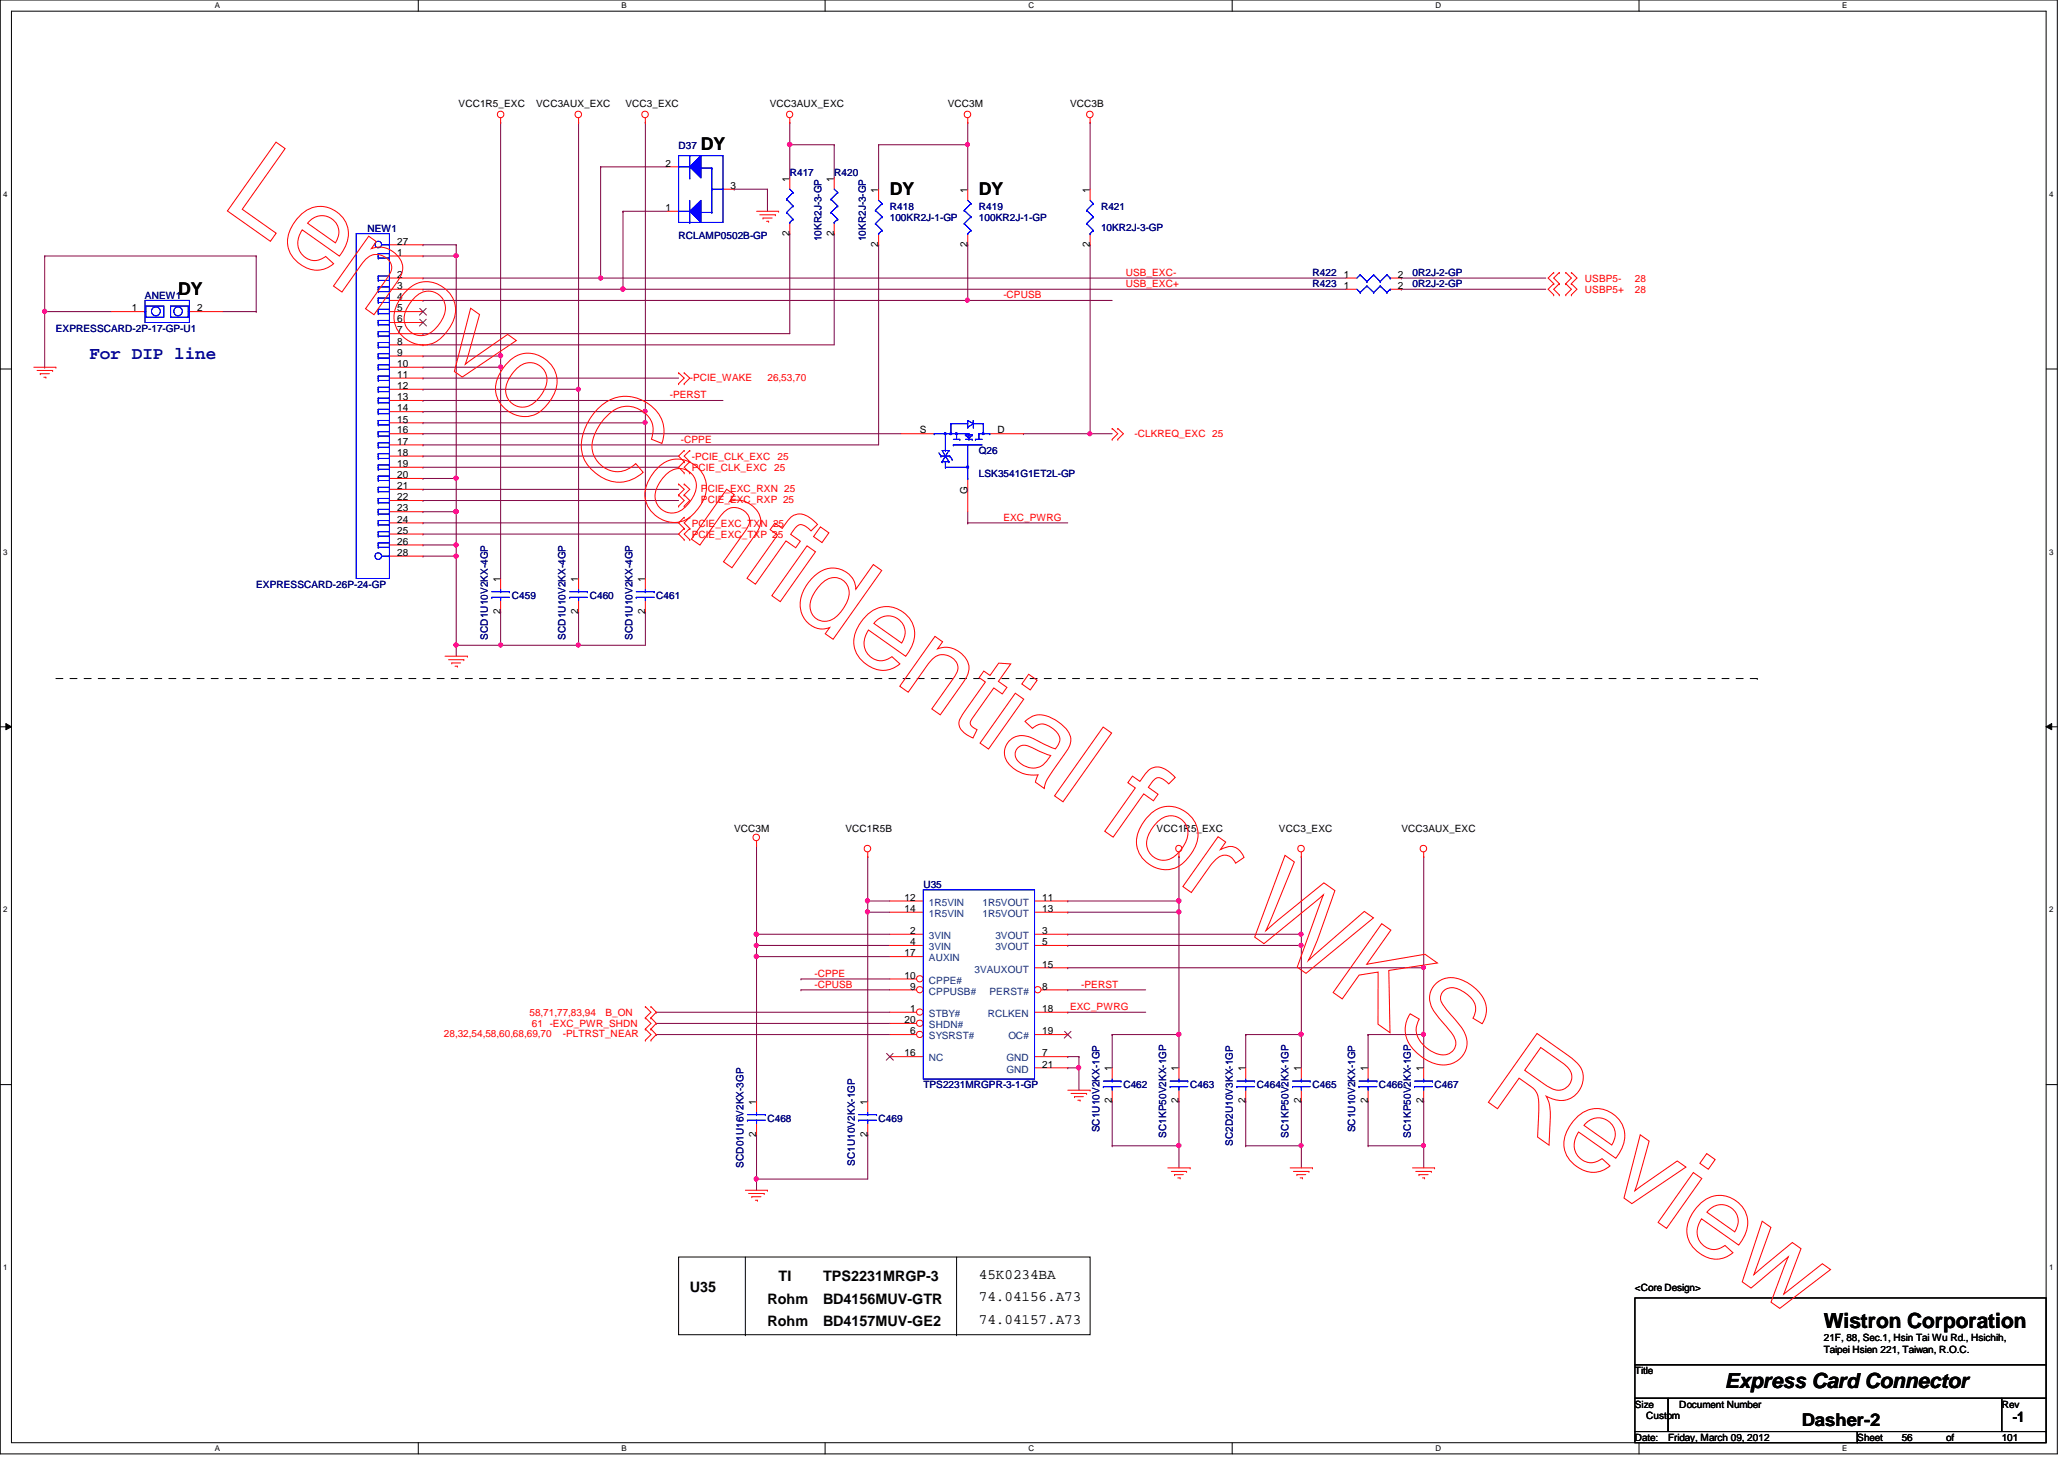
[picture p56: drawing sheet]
<svg xmlns="http://www.w3.org/2000/svg" width="297mm" height="210mm" viewBox="0 0 297 210" stroke-linecap="round" stroke-linejoin="round" font-family="sans-serif">
<defs><g id="words">
<g font-size="3">
<text x="262.5" y="191.1">Wistron Corporation</text>
<text x="248.2" y="199.7">Express Card Connector</text>
</g>
<g font-size="2.5">
<text x="100.9" y="21.6">DY</text>
<text x="128.1" y="28">DY</text>
<text x="140.9" y="28">DY</text>
<text x="25.7" y="42.4">DY</text>
<text x="259.3" y="205.1">Dasher-2</text>
</g>
<text font-size="2.5" fill="#0000a0" x="12.9" y="51.7">For DIP line</text>
<g font-size="2.1">
<text x="99.3" y="185.9">U35</text>
<text x="112.1" y="184.3">TI</text>
<text x="118.4" y="184.3">TPS2231MRGP-3</text>
<text x="140.9" y="184">45K0234BA</text>
<text x="110.4" y="187.5">Rohm</text>
<text x="110.4" y="190.8">Rohm</text>
<text x="118.4" y="187.5">BD4156MUV-GTR</text>
<text x="118.4" y="190.8">BD4157MUV-GE2</text>
<text x="140.9" y="190.5">74.04157.A73</text>
<text x="140.9" y="187.2">74.04156.A73</text>
<text x="289.7" y="204.6">-1</text>
</g>
<g font-size="1.4">
<text x="66" y="15.5">VCC1R5_EXC</text>
<text x="77.2" y="15.5">VCC3AUX_EXC</text>
<text x="90" y="15.5">VCC3_EXC</text>
<text x="110.8" y="15.5">VCC3AUX_EXC</text>
<text x="136.4" y="15.5">VCC3M</text>
<text x="154" y="15.5">VCC3B</text>
<text x="95.8" y="24">2</text>
<text x="105.2" y="27.2">3</text>
<text x="113.6" y="26.1" transform="rotate(-90 113.6 26.1)">1</text>
<text x="120" y="26.1" transform="rotate(-90 120 26.1)">1</text>
<text x="126.4" y="27.7" transform="rotate(-90 126.4 27.7)">1</text>
<text x="139.2" y="27.7" transform="rotate(-90 139.2 27.7)">1</text>
<text x="156.8" y="27.7" transform="rotate(-90 156.8 27.7)">1</text>
<text x="57.1" y="35.2">27</text>
<text x="95.8" y="30.4">1</text>
<text x="113.6" y="33.9" transform="rotate(-90 113.6 33.9)">2</text>
<text x="120" y="33.9" transform="rotate(-90 120 33.9)">2</text>
<text x="126.4" y="35.5" transform="rotate(-90 126.4 35.5)">2</text>
<text x="139.2" y="35.5" transform="rotate(-90 139.2 35.5)">2</text>
<text x="156.8" y="35.5" transform="rotate(-90 156.8 35.5)">2</text>
<text x="57.1" y="36.8">1</text>
<text x="57.1" y="40">2</text>
<text x="57.1" y="41.6">3</text>
<text x="193.4" y="41.6">1</text>
<text x="193.4" y="40">1</text>
<text x="201.2" y="41.6">2</text>
<text x="201.2" y="40">2</text>
<text x="19" y="44.8">1</text>
<text x="28.4" y="44.8">2</text>
<text x="57.1" y="43.2">4</text>
<text x="57.1" y="44.8">5</text>
<text x="57.1" y="46.4">6</text>
<text x="57.1" y="48">7</text>
<text x="57.1" y="49.6">8</text>
<text x="57.1" y="51.2">9</text>
<text x="57.1" y="52.8">10</text>
<text x="57.1" y="54.4">11</text>
<text x="57.1" y="56">12</text>
<text x="57.1" y="57.6">13</text>
<text x="57.1" y="59.2">14</text>
<text x="57.1" y="60.8">15</text>
<text x="57.1" y="62.4">16</text>
<text x="57.1" y="64">17</text>
<text x="57.1" y="65.6">18</text>
<text x="132.4" y="62.4">S</text>
<text x="143.5" y="62.4">D</text>
<text x="57.1" y="67.2">19</text>
<text x="57.1" y="68.8">20</text>
<text x="57.1" y="70.4">21</text>
<text x="57.1" y="72">22</text>
<text x="139.2" y="71" transform="rotate(-90 139.2 71)">G</text>
<text x="57.1" y="73.6">23</text>
<text x="57.1" y="75.2">24</text>
<text x="57.1" y="76.8">25</text>
<text x="57.1" y="78.4">26</text>
<text x="57.1" y="80">28</text>
<text x="72" y="83.7" transform="rotate(-90 72 83.7)">1</text>
<text x="83.2" y="83.7" transform="rotate(-90 83.2 83.7)">1</text>
<text x="92.8" y="83.7" transform="rotate(-90 92.8 83.7)">1</text>
<text x="72" y="88.3" transform="rotate(-90 72 88.3)">2</text>
<text x="83.2" y="88.3" transform="rotate(-90 83.2 88.3)">2</text>
<text x="92.8" y="88.3" transform="rotate(-90 92.8 88.3)">2</text>
<text x="105.7" y="119.8">VCC3M</text>
<text x="121.7" y="119.8">VCC1R5B</text>
<text x="166.5" y="119.8">VCC1R5_EXC</text>
<text x="184.1" y="119.8">VCC3_EXC</text>
<text x="201.7" y="119.8">VCC3AUX_EXC</text>
<text x="130.2" y="129.6">12</text>
<text x="130.2" y="131.2">14</text>
<text x="150" y="129.6">11</text>
<text x="150" y="131.2">13</text>
<text x="130.2" y="137.6">17</text>
<text x="131" y="134.4">2</text>
<text x="131" y="136">4</text>
<text x="150" y="134.4">3</text>
<text x="150" y="136">5</text>
<text x="130.2" y="140.8">10</text>
<text x="131" y="142.4">9</text>
<text x="150" y="139.2">15</text>
<text x="150" y="142.4">8</text>
<text x="130.2" y="147.2">20</text>
<text x="131" y="145.6">1</text>
<text x="131" y="148.8">6</text>
<text x="150" y="145.6">18</text>
<text x="150" y="148.8">19</text>
<text x="130.2" y="152">16</text>
<text x="150" y="152">7</text>
<text x="150" y="153.6">21</text>
<text x="160" y="154.1" transform="rotate(-90 160 154.1)">1</text>
<text x="169.6" y="154.1" transform="rotate(-90 169.6 154.1)">1</text>
<text x="179.2" y="154.1" transform="rotate(-90 179.2 154.1)">1</text>
<text x="187.2" y="154.1" transform="rotate(-90 187.2 154.1)">1</text>
<text x="196.8" y="154.1" transform="rotate(-90 196.8 154.1)">1</text>
<text x="204.8" y="154.1" transform="rotate(-90 204.8 154.1)">1</text>
<text x="108.8" y="158.9" transform="rotate(-90 108.8 158.9)">1</text>
<text x="124.8" y="158.9" transform="rotate(-90 124.8 158.9)">1</text>
<text x="160" y="158.7" transform="rotate(-90 160 158.7)">2</text>
<text x="169.6" y="158.7" transform="rotate(-90 169.6 158.7)">2</text>
<text x="179.2" y="158.7" transform="rotate(-90 179.2 158.7)">2</text>
<text x="187.2" y="158.7" transform="rotate(-90 187.2 158.7)">2</text>
<text x="196.8" y="158.7" transform="rotate(-90 196.8 158.7)">2</text>
<text x="204.8" y="158.7" transform="rotate(-90 204.8 158.7)">2</text>
<text x="108.8" y="163.5" transform="rotate(-90 108.8 163.5)">2</text>
<text x="124.8" y="163.5" transform="rotate(-90 124.8 163.5)">2</text>
<text x="235.3" y="185.7">&lt;Core Design&gt;</text>
<text x="235.3" y="197.7">Title</text>
<text x="262.5" y="192.9">21F, 88, Sec.1, Hsin Tai Wu Rd., Hsichih,</text>
<text x="262.5" y="194.6">Taipei Hsien 221, Taiwan, R.O.C.</text>
<text x="235.3" y="202.5">Size</text>
<text x="241.7" y="202.5">Document Number</text>
<text x="288.1" y="202.5">Rev</text>
<text x="235.3" y="207.3">Date:</text>
<text x="236.9" y="204.1">Custom</text>
<text x="240.1" y="207.3">Friday, March 09, 2012</text>
<text x="267.3" y="207.3">Sheet</text>
<text x="273.7" y="207.3">56</text>
<text x="280.1" y="207.3">of</text>
<text x="288.1" y="207.3">101</text>
</g>
<g font-size="1.4" fill="#000080">
<text x="97.7" y="21.4">D37</text>
<text x="113.7" y="25.4">R417</text>
<text x="120.1" y="25.4">R420</text>
<text x="52.9" y="33.4">NEW1</text>
<text x="97.7" y="34.3">RCLAMP0502B-GP</text>
<text x="118.2" y="34.7" transform="rotate(-90 118.2 34.7)">10KR2J-3-GP</text>
<text x="124.6" y="34.7" transform="rotate(-90 124.6 34.7)">10KR2J-3-GP</text>
<text x="128.1" y="30.2">R418</text>
<text x="128.1" y="31.7">100KR2J-1-GP</text>
<text x="140.9" y="30.2">R419</text>
<text x="140.9" y="31.7">100KR2J-1-GP</text>
<text x="158.5" y="30.2">R421</text>
<text x="158.5" y="33.2">10KR2J-3-GP</text>
<text x="188.9" y="41.4">R423</text>
<text x="188.9" y="39.8">R422</text>
<text x="203.3" y="41.4">0R2J-2-GP</text>
<text x="203.3" y="39.8">0R2J-2-GP</text>
<text x="8" y="47.8">EXPRESSCARD-2P-17-GP-U1</text>
<text x="20.9" y="43">ANEW1</text>
<text x="140.9" y="65.4">Q26</text>
<text x="140.9" y="68.6">LSK3541G1ET2L-GP</text>
<text x="36.9" y="84.6">EXPRESSCARD-26P-24-GP</text>
<text x="73.7" y="86.2">C459</text>
<text x="84.9" y="86.2">C460</text>
<text x="94.4" y="86.2">C461</text>
<text x="70.2" y="92" transform="rotate(-90 70.2 92)">SCD1U10V2KX-4GP</text>
<text x="81.4" y="92" transform="rotate(-90 81.4 92)">SCD1U10V2KX-4GP</text>
<text x="91" y="92" transform="rotate(-90 91 92)">SCD1U10V2KX-4GP</text>
<text x="132.9" y="127.8">U35</text>
<text x="110.4" y="161.4">C468</text>
<text x="126.4" y="161.4">C469</text>
<text x="132.9" y="156.6">TPS2231MRGPR-3-1-GP</text>
<text x="161.7" y="156.6">C462</text>
<text x="171.3" y="156.6">C463</text>
<text x="180.9" y="156.6">C464</text>
<text x="188.9" y="156.6">C465</text>
<text x="198.5" y="156.6">C466</text>
<text x="206.5" y="156.6">C467</text>
<text x="123" y="167.7" transform="rotate(-90 123 167.7)">SC1U10V2KX-1GP</text>
<text x="158.2" y="162.9" transform="rotate(-90 158.2 162.9)">SC1U10V2KX-1GP</text>
<text x="167.8" y="163.7" transform="rotate(-90 167.8 163.7)">SC1KP50V2KX-1GP</text>
<text x="177.4" y="164.8" transform="rotate(-90 177.4 164.8)">SC2D2U10V3KX-1GP</text>
<text x="185.4" y="163.7" transform="rotate(-90 185.4 163.7)">SC1KP50V2KX-1GP</text>
<text x="195" y="162.9" transform="rotate(-90 195 162.9)">SC1U10V2KX-1GP</text>
<text x="203" y="163.7" transform="rotate(-90 203 163.7)">SC1KP50V2KX-1GP</text>
<text x="107" y="168" transform="rotate(-90 107 168)">SCD01U16V2KX-3GP</text>
</g>
<g font-size="1.4" fill="#f00">
<text x="162" y="39.7">USB_EXC-</text>
<text x="162" y="41.3">USB_EXC+</text>
<text x="228.1" y="40.6">USBP5-</text>
<text x="235.3" y="40.6">28</text>
<text x="144.4" y="42.9">-CPUSB</text>
<text x="228.1" y="42.2">USBP5+</text>
<text x="235.3" y="42.2">28</text>
<text x="96.4" y="57.3">-PERST</text>
<text x="99.3" y="54.8">-PCIE_WAKE</text>
<text x="110.4" y="54.8">26,53,70</text>
<text x="98" y="63.7">-CPPE</text>
<text x="163.3" y="62.8">-CLKREQ_EXC 25</text>
<text x="99.6" y="66.2">-PCIE_CLK_EXC</text>
<text x="99.6" y="67.8">PCIE_CLK_EXC</text>
<text x="100.9" y="70.8">PCIE_EXC_RXN 25</text>
<text x="111.4" y="67.8">25</text>
<text x="111.9" y="66.2">25</text>
<text x="99.6" y="75.8">PCIE_EXC_TXN 25</text>
<text x="99.6" y="77.4">PCIE_EXC_TXP 25</text>
<text x="100.9" y="72.4">PCIE_EXC_RXP 25</text>
<text x="144.4" y="74.9">EXC_PWRG</text>
<text x="117.2" y="140.5">-CPPE</text>
<text x="117.2" y="142.1">-CPUSB</text>
<text x="155.6" y="142.1">-PERST</text>
<text x="63.9" y="149.2">28,32,54,58,60,68,69,70</text>
<text x="76.2" y="146.2">58,71,77,83,94</text>
<text x="76.5" y="147.8">61 -EXC_PWR_SHDN</text>
<text x="81" y="149.2">-PLTRST_NEAR</text>
<text x="87.1" y="146.2">B_ON</text>
<text x="154" y="145.3">EXC_PWRG</text>
</g>
<g font-size="1.4" fill="#004080">
<text x="133.7" y="130.3">1R5VIN</text>
<text x="133.7" y="131.9">1R5VIN</text>
<text x="141.4" y="130.3">1R5VOUT</text>
<text x="141.4" y="131.9">1R5VOUT</text>
<text x="133.7" y="135.1">3VIN</text>
<text x="133.7" y="136.7">3VIN</text>
<text x="143.3" y="135.1">3VOUT</text>
<text x="143.3" y="136.7">3VOUT</text>
<text x="133.7" y="138.3">AUXIN</text>
<text x="133.7" y="141.5">CPPE#</text>
<text x="133.7" y="143.1">CPPUSB#</text>
<text x="140.2" y="139.9">3VAUXOUT</text>
<text x="142.4" y="143.1">PERST#</text>
<text x="133.7" y="147.9">SHDN#</text>
<text x="133.7" y="146.3">STBY#</text>
<text x="133.7" y="149.5">SYSRST#</text>
<text x="142.2" y="146.3">RCLKEN</text>
<text x="145.1" y="149.5">OC#</text>
<text x="133.7" y="152.7">NC</text>
<text x="144.9" y="152.7">GND</text>
<text x="144.9" y="154.3">GND</text>
</g>
<g font-size="1.1">
<text x="30.9" y="1.1">A</text>
<text x="89.4" y="1.1">B</text>
<text x="148" y="1.1">C</text>
<text x="206.6" y="1.1">D</text>
<text x="265.1" y="1.1">E</text>
<text x=".5" y="28.3">4</text>
<text x="294.9" y="28.3">4</text>
<text x=".5" y="79.8">3</text>
<text x="294.9" y="79.8">3</text>
<text x=".5" y="131.3">2</text>
<text x="294.9" y="131.3">2</text>
<text x=".5" y="182.8">1</text>
<text x="294.9" y="182.8">1</text>
<text x="30.9" y="208.7">A</text>
<text x="89.4" y="208.7">B</text>
<text x="148" y="208.7">C</text>
<text x="206.6" y="208.7">D</text>
<text x="265.1" y="208.7">E</text>
</g>
</g></defs>
<path d="M0 0h296.1v209.2h-296.1zM1.6 1.6h292.9v206h-292.9z" fill="none" stroke="#000" stroke-width=".14"/>
<g fill="#fff">
<path d="M30.9 .2h.7v1.2h-.7z"/>
<path d="M30.9 207.7h.7v1.2h-.7z"/>
</g>
<path d="M60.2 0v1.6M60.2 207.6v1.6" fill="none" stroke="#000" stroke-width=".14"/>
<g fill="#fff">
<path d="M89.4 .2h.8v1.2h-.8z"/>
<path d="M89.4 207.7h.8v1.2h-.8z"/>
</g>
<path d="M118.7 0v1.6M118.7 207.6v1.6" fill="none" stroke="#000" stroke-width=".14"/>
<g fill="#fff">
<path d="M148 .2h.8v1.2h-.8z"/>
<path d="M148 207.7h.8v1.2h-.8z"/>
</g>
<path d="M177.3 0v1.6M177.3 207.6v1.6" fill="none" stroke="#000" stroke-width=".14"/>
<g fill="#fff">
<path d="M206.6 .2h.7v1.2h-.7z"/>
<path d="M206.6 207.7h.7v1.2h-.7z"/>
</g>
<path d="M235.9 0v1.6M235.9 207.6v1.6" fill="none" stroke="#000" stroke-width=".14"/>
<g fill="#fff">
<path d="M265.1 .2h.7v1.2h-.7z"/>
<path d="M265.1 207.7h.7v1.2h-.7z"/>
<path d="M.5 27.3h.6v1.2h-.6z"/>
<path d="M294.9 27.3h.6v1.2h-.6z"/>
<path d="M.5 78.8h.6v1.2h-.6z"/>
<path d="M294.9 78.8h.6v1.2h-.6z"/>
</g>
<path d="M0 53.1h1.6M294.5 53.1h1.6" fill="none" stroke="#000" stroke-width=".14"/>
<g fill="#fff">
<path d="M.5 130.3h.6v1.2h-.6z"/>
<path d="M294.9 130.3h.6v1.2h-.6z"/>
</g>
<path d="M0 104.6h1.6M.8 104.1l.8 .5-.8 .4zM294.5 104.6l.8-.5v.9zM294.5 104.6h1.6" fill="none" stroke="#000" stroke-width=".14"/>
<path d="M.8 104.1l.8 .5-.8 .4zM294.5 104.6l.8-.5v.9z" fill="#000"/>
<g fill="#fff">
<path d="M.5 181.8h.6v1.2h-.6z"/>
<path d="M294.9 181.8h.6v1.2h-.6z"/>
</g>
<path d="M0 156h1.6M294.5 156h1.6" fill="none" stroke="#000" stroke-width=".14"/>
<path d="M60.9 48h.1M60.9 48h52.8M83.3 56h.1M83.3 56v27.2M179.3 148.8h.1M179.3 148.8h8M187.3 148.8h.1M187.3 148.8v4.8" fill="none" stroke="#800040" stroke-width=".14"/>
<circle cx="187.2" cy="148.8" r=".3" fill="#f0f"/>
<circle cx="187.2" cy="148.8" r=".3" fill="none" stroke="#f0f" stroke-width=".14"/>
<path d="M153.7 129.6h.1M153.7 129.6h16" fill="none" stroke="#800040" stroke-width=".14"/>
<circle cx="169.6" cy="129.6" r=".32" fill="#f0f"/>
<circle cx="169.6" cy="129.6" r=".32" fill="none" stroke="#f0f" stroke-width=".14"/>
<path d="M108.9 169.6h.1M108.9 169.6h16" fill="none" stroke="#800040" stroke-width=".14"/>
<circle cx="108.8" cy="169.6" r=".31" fill="#f0f"/>
<circle cx="108.8" cy="169.6" r=".31" fill="none" stroke="#f0f" stroke-width=".14"/>
<path d="M196.9 148.8h.1M196.9 148.8v4.8M196.9 148.8h8M204.9 148.8h.1M204.9 148.8v4.8M204.9 164.8h.1M204.9 164.8v3.2" fill="none" stroke="#800040" stroke-width=".14"/>
<circle cx="204.8" cy="164.8" r=".3" fill="#f0f"/>
<circle cx="204.8" cy="164.8" r=".3" fill="none" stroke="#f0f" stroke-width=".14"/>
<path d="M124.9 129.6h.1M124.9 129.6h3.2M187.3 136h.1M187.3 136v12.8M196.9 158.4h.1M196.9 158.4v6.4M196.9 164.8h.1M196.9 164.8h8" fill="none" stroke="#800040" stroke-width=".14"/>
<circle cx="187.2" cy="148.8" r=".3" fill="#f0f"/>
<circle cx="187.2" cy="148.8" r=".3" fill="none" stroke="#f0f" stroke-width=".14"/>
<g fill="none" stroke="#800040" stroke-width=".14">
<path d="M108.9 134.4h.1M108.9 134.4h19.2M153.7 131.2h.1M153.7 131.2h16M204.9 123.2h.1M204.9 123.2v16M153.7 152h.1M153.7 152h1.6M155.3 152h.1M155.3 152v1.6M179.3 158.4h.1M179.3 158.4v6.4"/>
<path d="M108.9 169.6h.1M108.9 169.6v1.6M179.3 164.8h.1M179.3 164.8h8"/>
</g>
<circle cx="187.2" cy="164.8" r=".3" fill="#f0f"/>
<circle cx="187.2" cy="164.8" r=".3" fill="none" stroke="#f0f" stroke-width=".14"/>
<path d="M124.9 131.2h.1M124.9 131.2h3.2M169.7 129.6h.1M169.7 129.6v1.6M94.4 148.8h.1M94.4 145.6h.1M94.4 148.8h33.7M94.4 145.6h33.7M160.1 148.8h.1M160.1 148.8v4.8" fill="none" stroke="#800040" stroke-width=".14"/>
<circle cx="124.8" cy="131.2" r=".3" fill="#f0f"/>
<circle cx="124.8" cy="131.2" r=".3" fill="none" stroke="#f0f" stroke-width=".14"/>
<path d="M108.9 136h.1M108.9 136h19.2M153.7 134.4h.1M153.7 134.4h33.6M160.1 148.8h.1M160.1 148.8h9.6M169.7 148.8h.1M169.7 148.8v4.8" fill="none" stroke="#800040" stroke-width=".14"/>
<circle cx="187.2" cy="134.4" r=".3" fill="#f0f"/>
<circle cx="187.2" cy="134.4" r=".3" fill="none" stroke="#f0f" stroke-width=".14"/>
<path d="M124.9 131.2h.1M124.9 123.2h.1M124.9 123.2v6.4M124.9 131.2v27.2M169.7 131.2h.1M169.7 131.2v17.6" fill="none" stroke="#800040" stroke-width=".14"/>
<circle cx="169.7" cy="148.8" r=".31" fill="#f0f"/>
<circle cx="169.7" cy="148.8" r=".31" fill="none" stroke="#f0f" stroke-width=".14"/>
<circle cx="169.7" cy="131.2" r=".31" fill="#f0f"/>
<circle cx="169.7" cy="131.2" r=".31" fill="none" stroke="#f0f" stroke-width=".14"/>
<path d="M108.9 137.6h.1M108.9 137.6h19.2" fill="none" stroke="#800040" stroke-width=".14"/>
<circle cx="108.8" cy="137.6" r=".31" fill="#f0f"/>
<circle cx="108.8" cy="137.6" r=".31" fill="none" stroke="#f0f" stroke-width=".14"/>
<path d="M153.7 136h.1M187.3 134.4h.1M187.3 134.4v1.6h-33.6" fill="none" stroke="#800040" stroke-width=".14"/>
<circle cx="187.2" cy="136" r=".3" fill="#f0f"/>
<circle cx="187.2" cy="136" r=".3" fill="none" stroke="#f0f" stroke-width=".14"/>
<path d="M153.7 145.6h.1M153.7 145.6h11.2M160.1 164.8h.1M160.1 164.8h9.6" fill="none" stroke="#800040" stroke-width=".14"/>
<circle cx="169.7" cy="164.8" r=".31" fill="#f0f"/>
<circle cx="169.7" cy="164.8" r=".31" fill="none" stroke="#f0f" stroke-width=".14"/>
<path d="M108.9 134.4h.1M108.9 134.4v1.6M160.1 158.4h.1M160.1 158.4v6.4" fill="none" stroke="#800040" stroke-width=".14"/>
<circle cx="108.8" cy="134.4" r=".3" fill="#f0f"/>
<circle cx="108.8" cy="134.4" r=".3" fill="none" stroke="#f0f" stroke-width=".14"/>
<path d="M124.9 129.6h.1M124.9 129.6v1.6" fill="none" stroke="#800040" stroke-width=".14"/>
<circle cx="124.8" cy="129.6" r=".31" fill="#f0f"/>
<circle cx="124.8" cy="129.6" r=".31" fill="none" stroke="#f0f" stroke-width=".14"/>
<path d="M153.7 139.2h.1M153.7 139.2h51.2M204.9 139.2h.1M204.9 139.2v9.6M115.3 140.8h.1M115.3 140.8h12.8M179.3 148.8h.1M179.3 148.8v4.8" fill="none" stroke="#800040" stroke-width=".14"/>
<circle cx="204.8" cy="148.8" r=".3" fill="#f0f"/>
<circle cx="204.8" cy="148.8" r=".3" fill="none" stroke="#f0f" stroke-width=".14"/>
<circle cx="204.8" cy="139.2" r=".3" fill="#f0f"/>
<circle cx="204.8" cy="139.2" r=".3" fill="none" stroke="#f0f" stroke-width=".14"/>
<g fill="none" stroke="#800040" stroke-width=".14">
<path d="M83.3 17.6h.1M83.3 17.6v38.4h-22.4M89.7 30.4h.1M89.7 30.4h6.4M89.7 30.4v11.2h-28.8M113.7 33.6h.1M113.7 33.6v14.4M60.9 41.6h.1M60.9 52.8h.1M60.9 57.6h.1M60.9 56h.1M60.9 52.8h11.1"/>
<path d="M60.9 57.6h43.2M60.9 62.4h.1M60.9 72h.1M60.9 62.4h68.8M60.9 72h36.8M92.9 60.8h.1M92.9 60.8v22.4M139.3 75.2h.1M139.3 75.2h14.4M115.3 142.4h.1M115.3 142.4h12.8M153.7 142.4h.1"/>
<path d="M153.7 142.4h11.2M108.9 163.2h.1M108.9 163.2v6.4M124.9 163.2h.1M124.9 163.2v6.4M187.3 164.8h.1M187.3 164.8v3.2"/>
</g>
<circle cx="83.2" cy="56" r=".3" fill="#f0f"/>
<circle cx="83.2" cy="56" r=".3" fill="none" stroke="#f0f" stroke-width=".14"/>
<path d="M60.9 49.6h.1M60.9 49.6h59.2M139.3 43.2h.1M139.3 43.2h20.8M60.9 64h.1M60.9 64h65.5" fill="none" stroke="#800040" stroke-width=".14"/>
<circle cx="139.2" cy="43.2" r=".3" fill="#f0f"/>
<circle cx="139.2" cy="43.2" r=".3" fill="none" stroke="#f0f" stroke-width=".14"/>
<path d="M113.7 20.8h.1M113.7 20.8v4.8M120.1 33.6h.1M120.1 33.6v16M139.3 35.2h.1M139.3 35.2v8M60.9 70.4h.1M60.9 78.4h.1M60.9 70.4h36.8M60.9 78.4h4.8" fill="none" stroke="#800040" stroke-width=".14"/>
<circle cx="113.6" cy="20.8" r=".31" fill="#f0f"/>
<circle cx="113.6" cy="20.8" r=".31" fill="none" stroke="#f0f" stroke-width=".14"/>
<path d="M60.9 73.6h.1M60.9 73.6h4.8M65.7 73.6h.1M65.7 73.6v4.8" fill="none" stroke="#800040" stroke-width=".14"/>
<circle cx="65.6" cy="73.6" r=".32" fill="#f0f"/>
<circle cx="65.6" cy="73.6" r=".32" fill="none" stroke="#f0f" stroke-width=".14"/>
<path d="M113.7 20.8h.1M113.7 20.8h6.4" fill="none" stroke="#800040" stroke-width=".14"/>
<circle cx="113.6" cy="20.8" r=".31" fill="#f0f"/>
<circle cx="113.6" cy="20.8" r=".31" fill="none" stroke="#f0f" stroke-width=".14"/>
<path d="M60.9 59.2h.1M60.9 59.2h32M60.9 67.2h.1M60.9 68.8h.1M60.9 67.2h36.8M60.9 68.8h4.8M65.7 68.8h.1M65.7 68.8v4.8" fill="none" stroke="#800040" stroke-width=".14"/>
<circle cx="65.6" cy="68.8" r=".31" fill="#f0f"/>
<circle cx="65.6" cy="68.8" r=".31" fill="none" stroke="#f0f" stroke-width=".14"/>
<path d="M113.7 17.6h.1M113.7 17.6v3.2M120.1 20.8h.1M120.1 20.8v4.8M60.9 51.2h.1M60.9 51.2h11.1M60.9 75.2h.1M60.9 60.8h.1M60.9 75.2h36.8M60.9 60.8h32" fill="none" stroke="#800040" stroke-width=".14"/>
<circle cx="92.8" cy="60.8" r=".3" fill="#f0f"/>
<circle cx="92.8" cy="60.8" r=".3" fill="none" stroke="#f0f" stroke-width=".14"/>
<path d="M60.9 36.8h.1M60.9 36.8h4.8M65.7 36.8h.1M65.7 36.8v32M60.9 65.6h.1M60.9 65.6h36.8" fill="none" stroke="#800040" stroke-width=".14"/>
<circle cx="65.6" cy="36.8" r=".31" fill="#f0f"/>
<circle cx="65.6" cy="36.8" r=".31" fill="none" stroke="#f0f" stroke-width=".14"/>
<path d="M92.9 17.6h.1M92.9 17.6v41.6M60.9 54.4h.1M60.9 43.2h.1M60.9 54.4h36.8M60.9 43.2h78.4M60.9 76.8h.1M60.9 76.8h36.8M72 92.8h.1M72 92.8h11.3" fill="none" stroke="#800040" stroke-width=".14"/>
<circle cx="72" cy="92.8" r=".3" fill="#f0f"/>
<circle cx="72" cy="92.8" r=".3" fill="none" stroke="#f0f" stroke-width=".14"/>
<path d="M72 51.2h.1M72 51.2v1.6" fill="none" stroke="#800040" stroke-width=".14"/>
<circle cx="72" cy="51.2" r=".3" fill="#f0f"/>
<circle cx="72" cy="51.2" r=".3" fill="none" stroke="#f0f" stroke-width=".14"/>
<path d="M92.9 59.2h.1M92.9 59.2v1.6" fill="none" stroke="#800040" stroke-width=".14"/>
<circle cx="92.8" cy="59.2" r=".3" fill="#f0f"/>
<circle cx="92.8" cy="59.2" r=".3" fill="none" stroke="#f0f" stroke-width=".14"/>
<path d="M72 17.6h.1M72 17.6v33.6M153.7 153.6h.1M153.7 153.6h1.6" fill="none" stroke="#800040" stroke-width=".14"/>
<circle cx="155.2" cy="153.6" r=".31" fill="#f0f"/>
<circle cx="155.2" cy="153.6" r=".31" fill="none" stroke="#f0f" stroke-width=".14"/>
<path d="M65.7 92.8h.1M65.7 92.8h6.3" fill="none" stroke="#800040" stroke-width=".14"/>
<circle cx="65.6" cy="92.8" r=".31" fill="#f0f"/>
<circle cx="65.6" cy="92.8" r=".31" fill="none" stroke="#f0f" stroke-width=".14"/>
<path d="M65.7 92.8h.1M65.7 92.8v1.6M92.9 88h.1M92.9 88v4.8M108.9 136h.1M108.9 136v1.6M169.7 123.2h.1M169.7 123.2v6.4M187.3 123.2h.1M187.3 123.2v11.2" fill="none" stroke="#800040" stroke-width=".14"/>
<circle cx="108.8" cy="136" r=".3" fill="#f0f"/>
<circle cx="108.8" cy="136" r=".3" fill="none" stroke="#f0f" stroke-width=".14"/>
<g fill="none" stroke="#800040" stroke-width=".14">
<path d="M60.9 35.2h.1M60.9 35.2h4.8M65.7 35.2h.1M65.7 35.2v1.6M105.7 27.2h.1M105.7 27.2h4.7M110.4 27.2h.1M110.4 27.2v3.2M83.3 88h.1M83.3 92.8h.1M83.3 88v4.8M83.3 92.8h9.6"/>
<path d="M169.7 158.4h.1M169.7 158.4v6.4"/>
</g>
<circle cx="83.2" cy="92.8" r=".3" fill="#f0f"/>
<circle cx="83.2" cy="92.8" r=".3" fill="none" stroke="#f0f" stroke-width=".14"/>
<path d="M86.4 40h.1M86.4 40h107.3M201.7 40h.1M201.7 40h20.8" fill="none" stroke="#800040" stroke-width=".14"/>
<circle cx="86.4" cy="40" r=".3" fill="#f0f"/>
<circle cx="86.4" cy="40" r=".3" fill="none" stroke="#f0f" stroke-width=".14"/>
<path d="M89.7 41.6h.1M89.7 41.6h104" fill="none" stroke="#800040" stroke-width=".14"/>
<circle cx="89.6" cy="41.6" r=".32" fill="#f0f"/>
<circle cx="89.6" cy="41.6" r=".32" fill="none" stroke="#f0f" stroke-width=".14"/>
<path d="M72 52.8h.1M72 52.8v30.4M169.7 164.8h.1M169.7 164.8v3.2" fill="none" stroke="#800040" stroke-width=".14"/>
<circle cx="72" cy="52.8" r=".3" fill="#f0f"/>
<circle cx="72" cy="52.8" r=".3" fill="none" stroke="#f0f" stroke-width=".14"/>
<g fill="none" stroke="#800040" stroke-width=".14">
<path d="M86.4 24h.1M86.4 24h9.7M86.4 24v16h-25.5M60.9 40h.1M65.7 80h.1M65.7 80v12.8M94.4 147.2h.1M94.4 147.2h33.7M155.3 153.6h.1M155.3 153.6v3.2M187.3 158.4h.1M187.3 158.4v6.4"/>
<path d="M204.9 158.4h.1M204.9 158.4v6.4"/>
</g>
<circle cx="65.6" cy="80" r=".31" fill="#f0f"/>
<circle cx="65.6" cy="80" r=".31" fill="none" stroke="#f0f" stroke-width=".14"/>
<path d="M65.7 78.4h.1M65.7 78.4v1.6h-4.8M60.9 80h.1M72 88h.1M72 88v4.8" fill="none" stroke="#800040" stroke-width=".14"/>
<circle cx="65.6" cy="78.4" r=".31" fill="#f0f"/>
<circle cx="65.6" cy="78.4" r=".31" fill="none" stroke="#f0f" stroke-width=".14"/>
<path d="M126.4 35.2h.1M126.4 20.8h.1M126.4 20.8v6.4M126.4 35.2v28.8M126.4 20.8h12.9M139.3 20.8h.1M139.3 20.8v6.4M156.9 62.4h.1M156.9 62.4h3.2" fill="none" stroke="#800040" stroke-width=".14"/>
<circle cx="139.2" cy="20.8" r=".3" fill="#f0f"/>
<circle cx="139.2" cy="20.8" r=".3" fill="none" stroke="#f0f" stroke-width=".14"/>
<path d="M139.3 17.6h.1M139.3 17.6v3.2M108.9 137.6h.1M108.9 121.6h.1M108.9 121.6v12.8M108.9 137.6v20.8" fill="none" stroke="#800040" stroke-width=".14"/>
<circle cx="108.8" cy="134.4" r=".3" fill="#f0f"/>
<circle cx="108.8" cy="134.4" r=".3" fill="none" stroke="#f0f" stroke-width=".14"/>
<path d="M156.9 35.2h.1M156.9 35.2v27.2" fill="none" stroke="#800040" stroke-width=".14"/>
<circle cx="156.8" cy="62.4" r=".3" fill="#f0f"/>
<circle cx="156.8" cy="62.4" r=".3" fill="none" stroke="#f0f" stroke-width=".14"/>
<g fill="none" stroke="#800040" stroke-width=".14">
<path d="M156.9 17.6h.1M156.9 17.6v9.6M6.4 36.8h.1M6.4 36.8v16M6.4 36.8h30.5M36.9 36.8h.1M36.9 36.8v8M6.4 44.8h.1M6.4 52.8h.1M6.4 44.8h9.6M32 44.8h4.9M36.9 44.8h.1"/>
<path d="M147.3 62.4h.1M147.3 62.4h9.6"/>
</g>
<circle cx="6.4" cy="44.8" r=".3" fill="#f0f"/>
<circle cx="6.4" cy="44.8" r=".3" fill="none" stroke="#f0f" stroke-width=".14"/>
<path d="M201.7 41.6h.1M201.7 41.6h20.8M139.3 75.2h.1M139.3 73.6v1.6" fill="none" stroke="#800040" stroke-width=".14"/>
<g fill="none" stroke="#f00" stroke-width=".14">
<path d="M72 17.6h.1M72 17v.6M83.3 17.6h.1M83.3 17v.6M92.9 17.6h.1M92.9 17v.6M113.7 17.6h.1M113.7 17v.6M139.3 17.6h.1M139.3 17v.6M156.9 17.6h.1M156.9 17v.6"/>
<path d="M108.9 30.4h3.2M109.3 30.9h2.3M109.8 31.4h.1M109.8 31.4h1.3M110.3 31.8h.3M110.6 31.8h.1M111.6 30.9h.1M112.1 30.4h.1M126.4 27.2v1.6M126.4 33.6v1.6M156.9 27.2v1.6M156.9 33.6v1.6"/>
<path d="M223.6 39.2h.1M223.6 39.2l-.8 .8 .8 .8M224.4 39.2h.1M224.4 39.2l-.8 .8 .8 .8M225.3 39.2h.1M225.3 39.2l.8 .8-.8 .8M226.1 39.2h.1M226.1 39.2l.8 .8-.8 .8M4.9 52.8h3.1M5.3 53.3h2.3M5.8 53.8h.1M5.8 53.8h1.3"/>
<path d="M6.3 54.3h.3M6.6 54.3h.1M7.6 53.3h.1M8 52.8h.1M16 44.8h4.9M27.3 44.8h4.7M97.7 55.2h.1M97.7 53.6h.1M97.7 53.6l.8 .8-.8 .8M98.5 55.2h.1M98.5 53.6h.1M98.5 53.6l.8 .8-.8 .8"/>
<path d="M223.6 40.8h.1M223.6 42.4h.1M223.6 40.8l-.8 .8 .8 .8M224.4 40.8h.1M224.4 42.4h.1M224.4 40.8l-.8 .8 .8 .8M225.3 40.8h.1M225.3 42.4h.1M225.3 40.8l.8 .8-.8 .8M226.1 40.8h.1M226.1 42.4h.1M226.1 40.8l.8 .8-.8 .8"/>
<path d="M97.7 71.2h.1M97.7 69.6h.1M97.7 72.8h.1M97.7 69.6l.8 .8-.8 .8M97.7 71.2l.8 .8-.8 .8M98.5 64.8h.1M98.5 66.4h.1M98.5 74.4h.1M98.5 76h.1M98.5 77.6h.1M98.5 68h.1M98.5 71.2h.1"/>
<path d="M98.5 69.6h.1M98.5 72.8h.1M98.5 64.8l-.8 .8 .8 .8M98.5 74.4l-.8 .8 .8 .8M98.5 76l-.8 .8 .8 .8M98.5 66.4l-.8 .8 .8 .8M98.5 69.6l.8 .8-.8 .8M98.5 71.2l.8 .8-.8 .8M99.3 66.4h.1M99.3 64.8h.1M99.3 76h.1M99.3 74.4h.1"/>
<path d="M99.3 77.6h.1M99.3 68h.1M99.3 64.8l-.8 .8 .8 .8M99.3 74.4l-.8 .8 .8 .8M99.3 76l-.8 .8 .8 .8M99.3 66.4l-.8 .8 .8 .8M160.1 63.2h.1M160.1 61.6h.1M160.1 61.6l.8 .8-.8 .8M160.9 63.2h.1M160.9 61.6h.1M160.9 61.6l.8 .8-.8 .8"/>
<path d="M64 94.4h3.3M64.6 94.9h2.2M65 95.4h.1M65 95.4h1.3M65.5 95.8h.3M65.8 95.8h.1M66.8 94.9h.1M67.3 94.4h.1M72 83.2v1.6M72 86.4v1.6M83.3 83.2v1.6M83.3 86.4v1.6"/>
<path d="M92.9 83.2v1.6M92.9 86.4v1.6M108.9 121.6h.1M108.9 121v.6M124.9 123.2h.1M124.9 122.6v.6M128.1 129.6h4.8M128.1 131.2h4.8M169.7 123.2h.1M169.7 122.6v.6M187.3 123.2h.1M187.3 122.6v.6"/>
<path d="M204.9 123.2h.1M204.9 122.6v.6M92.9 148h.1M92.9 149.6h.1M92.9 146.4h.1M92.9 144.8h.1M92.9 148l.8 .8-.8 .8M92.9 146.4l.8 .8-.8 .8M92.9 144.8l.8 .8-.8 .8M93.7 149.6h.1M93.7 148h.1M93.7 146.4h.1"/>
<path d="M93.7 144.8h.1M93.7 148l.7 .8-.7 .8M93.7 146.4l.7 .8-.7 .8M93.7 144.8l.7 .8-.7 .8M108.9 158.4v1.6M153.7 156.8h3.2M154.1 157.3h2.3M154.6 157.8h.1M154.6 157.8h1.3M155.1 158.3h.3M155.4 158.3h.1M156.4 157.3h.1"/>
<path d="M156.9 156.8h.1M107.3 171.2h3.1M107.7 171.7h2.3M108.2 172.2h.1M108.2 172.2h1.3M108.7 172.7h.3M108.9 161.6v1.6M109 172.7h.1M110 171.7h.1M110.4 171.2h.1M168.1 168h3.2M168.6 168.5h2.2"/>
<path d="M169 169h.1M169 169h1.3M169.5 169.5h.3M169.8 169.5h.1M170.8 168.5h.1M171.3 168h.1M185.7 168h3.2M186.1 168.5h2.3M186.6 169h.1M186.6 169h1.3M187.1 169.5h.3M187.4 169.5h.1"/>
<path d="M188.4 168.5h.1M188.9 168h.1M203.3 168h3.2M203.7 168.5h2.3M204.2 169h.1M204.2 169h1.3M204.7 169.5h.3M205 169.5h.1M206 168.5h.1M206.5 168h.1"/>
<circle cx="72" cy="16.5" r=".47"/>
<circle cx="83.2" cy="16.5" r=".47"/>
<circle cx="92.8" cy="16.5" r=".47"/>
<circle cx="113.6" cy="16.5" r=".46"/>
<circle cx="139.2" cy="16.5" r=".47"/>
<circle cx="156.8" cy="16.5" r=".47"/>
<circle cx="108.8" cy="120.5" r=".47"/>
<circle cx="124.8" cy="122.1" r=".47"/>
<circle cx="169.6" cy="122.1" r=".46"/>
<circle cx="187.2" cy="122.1" r=".47"/>
<circle cx="204.8" cy="122.1" r=".47"/>
</g>
<path d="M97.7 180.8h59.2v11.2h-59.2zM107.3 192h.1M107.3 180.8v11.2M137.7 192h.1M137.7 180.8v11.2M235.3 186.7h59.2v9.6h-59.2zM235.3 196.3h59.2v4.9h-59.2zM235.3 201.2h4.8v4.8h-4.8zM235.3 206h32v1.6h-32zM240.1 201.2h48v4.8h-48zM267.3 206h27.2v1.6h-27.2zM288.1 201.2h6.4v4.8h-6.4z" fill="none" stroke="#000" stroke-width=".14"/>
<path d="M8 97.6h244.9M252.9 97.6h.1" fill="none" stroke="#000" stroke-width=".14" stroke-dasharray="1 1 1 1 1 1 1 1"/>
<g fill="none" stroke="#00f" stroke-width=".14">
<path d="M126 30.3h.1M126 32.2h.1M126 30.3l1 .9M126 32.2l1 .9M126.4 33.6h.1M126.4 28.8l.6 .5M127 29.3h.1M127 31.2h.1M127 33.1h.1M127 29.3l-1 1M127 31.2l-1 1M127 33.1l-.6 .5"/>
<path d="M156.4 30.3h.1M156.4 32.2h.1M156.4 30.3l.9 .9M156.4 32.2l.9 .9M156.9 33.6h.1M156.9 28.8l.4 .5M157.3 29.3h.1M157.3 31.2h.1M157.3 33.1h.1M157.3 29.3l-.9 1M157.3 31.2l-.9 1M157.3 33.1l-.4 .5"/>
<path d="M20.9 43.2h6.4v3.2h-6.4zM20.9 44.8h.1M21 44h2.6v1.6h-2.6zM24.6 44h2.5v1.6h-2.5zM27.1 44.8h.2M27.3 44.8h.1M70.8 85.9h.1M70.8 85.1h2.5M70.8 85.9h2.5M72 85.1h.1M72 85.9h.1M72 84.8v.3"/>
<path d="M72 85.9v.5M73.3 85.1h.1M82 85.9h.1M82 85.1h2.5M82 85.9h2.5M83.3 85.1h.1M83.3 85.9h.1M83.3 84.8v.3M83.3 85.9v.5M84.5 85.1h.1M91.6 85.9h.1M91.6 85.1h2.5"/>
<path d="M91.6 85.9h2.5M92.9 85.1h.1M92.9 85.9h.1M92.9 84.8v.3M92.9 85.9v.5M94.1 85.1h.1M107.6 161.2h.1M107.6 160.4h2.5M107.6 161.2h2.5M108.9 160.4h.1M108.9 161.2h.1M108.9 160v.4"/>
<path d="M108.9 161.2v.4M110.1 160.4h.1"/>
<circle cx="22.4" cy="44.8" r=".64"/>
<circle cx="25.6" cy="44.8" r=".63"/>
</g>
<circle cx="132.4" cy="147.2" r=".46" fill="#fff"/>
<g fill="none" stroke="#f00" stroke-width=".14">
<path d="M128.1 134.4h4.8M128.1 136h4.8M128.1 137.6h4.8M128.1 147.2h3.8"/>
<circle cx="132.4" cy="147.2" r=".46"/>
</g>
<circle cx="132.4" cy="145.6" r=".46" fill="#fff"/>
<g fill="none" stroke="#f00" stroke-width=".14">
<path d="M128.1 145.6h3.8"/>
<circle cx="132.4" cy="145.6" r=".46"/>
</g>
<circle cx="132.4" cy="140.8" r=".46" fill="#fff"/>
<g fill="none" stroke="#f00" stroke-width=".14">
<path d="M128.1 140.8h3.8"/>
<circle cx="132.4" cy="140.8" r=".46"/>
</g>
<circle cx="132.4" cy="142.4" r=".46" fill="#fff"/>
<g fill="none" stroke="#f00" stroke-width=".14">
<path d="M148.9 129.6h4.8M148.9 131.2h4.8M148.9 134.4h4.8M148.9 136h4.8M148.9 139.2h4.8M128.1 142.4h3.8M148.9 145.6h4.8M148.9 148.8h4.8M148.9 152h4.8"/>
<circle cx="132.4" cy="142.4" r=".46"/>
</g>
<path d="M153.2 148.4l1 1M154.1 148.4l-.9 1" fill="none" stroke="#804000" stroke-width=".14"/>
<circle cx="149.4" cy="142.4" r=".46" fill="#fff"/>
<g fill="none" stroke="#f00" stroke-width=".14">
<path d="M149.9 142.4h3.8"/>
<circle cx="149.4" cy="142.4" r=".46"/>
</g>
<circle cx="132.4" cy="148.8" r=".46" fill="#fff"/>
<g fill="none" stroke="#f00" stroke-width=".14">
<path d="M56 36.8h4.9M56 35.2h4.9M96.1 30.4h1.6M96.1 24h1.6M104.1 27.2h1.6M113.7 25.6v1.6M113.7 32v1.6M139.3 27.2v1.6M139.3 33.6v1.6M56 41.6h4.9M56 40h4.9M56 43.2h4.9"/>
<path d="M56 44.8h4.9M56 46.4h4.9M56 48h4.9M56 49.6h4.9M56 51.2h4.9M56 52.8h4.9M56 54.4h4.9M56 56h4.9M56 57.6h4.9M56 59.2h4.9M193.7 41.6h1.6M193.7 40h1.6"/>
<path d="M200.1 41.6h1.6M200.1 40h1.6M56 60.8h4.9M56 62.4h4.9M56 64h4.9M56 65.6h4.9M56 67.2h4.9M56 68.8h4.9M56 70.4h4.9M56 72h4.9M56 73.6h4.9M56 75.2h4.9"/>
<path d="M56 76.8h4.9M56 78.4h4.9M56 80h4.9M124.9 158.4v1.6M128.1 148.8h3.8M128.1 152h4.8M148.9 153.6h4.8M179.3 153.6v1.6M179.3 156.8v1.6M196.9 153.6v1.6M196.9 156.8v1.6M204.9 153.6v1.6"/>
<path d="M204.9 156.8v1.6M124.9 161.6v1.6"/>
<circle cx="132.4" cy="148.8" r=".46"/>
</g>
<path d="M60.4 44.4l1 .9M60.4 45.9l1 1M61.3 44.4l-.9 .9M61.3 45.9l-.9 1M127.6 151.6l1 .9M128.5 151.6l-1 .9" fill="none" stroke="#804000" stroke-width=".14"/>
<g fill="none" stroke="#00f" stroke-width=".14">
<path d="M51.3 33.6h4.7v49.6h-4.7zM54.4 36.5h.1M54.4 37.1h.1M54.4 36.8h.1M54.4 39.7h.1M54.4 36.5v.6M54.4 39.7v.6M54.4 36.5h1.6M54.4 37.1h1.6M54.4 39.7h1.6M54.9 35.2h1.1M56 36.5h.1"/>
<path d="M56 37.1h.1M56 39.7h.1M56 35.2h.1M56 36.5v.6M56 39.7v.6M113.2 28.7h.1M113.2 30.6h.1M113.2 28.7l.9 .9M113.2 30.6l.9 .9M113.7 32h.1M113.7 27.2l.4 .5M114.1 27.7h.1"/>
<path d="M114.1 29.6h.1M114.1 31.5h.1M114.1 27.7l-.9 1M114.1 29.6l-.9 1M114.1 31.5l-.4 .5M138.8 30.3h.1M138.8 32.2h.1M138.8 30.3l.9 .9M138.8 32.2l.9 .9M139.3 33.6h.1M139.3 28.8l.4 .5M139.7 29.3h.1"/>
<path d="M139.7 31.2h.1M139.7 33.1h.1M139.7 29.3l-.9 1M139.7 31.2l-.9 1M139.7 33.1l-.4 .5M195.7 39.5h.1M195.7 39.5l-.4 .5M195.7 39.5l1 1M197.7 39.5h.1M197.7 39.5l-1 1M197.7 39.5l.9 1M199.6 39.5h.1"/>
<path d="M199.6 39.5l-1 1M199.6 39.5l.5 .5M54.4 40.3h.1M54.4 40h.1M54.4 41.3h.1M54.4 42h.1M54.4 41.6h.1M54.4 42.9h.1M54.4 43.5h.1M54.4 43.2h.1M54.4 44.5h.1M54.4 45.1h.1"/>
<path d="M54.4 44.8h.1M54.4 46.1h.1M54.4 46.7h.1M54.4 46.4h.1M54.4 47.7h.1M54.4 48.3h.1M54.4 48h.1M54.4 49.3h.1M54.4 50h.1M54.4 49.6h.1M54.4 50.9h.1M54.4 51.5h.1"/>
<path d="M54.4 51.2h.1M54.4 52.5h.1M54.4 53.1h.1M54.4 52.8h.1M54.4 54.1h.1M54.4 54.7h.1M54.4 54.4h.1M54.4 55.7h.1M54.4 56.3h.1M54.4 56h.1M54.4 57.3h.1M54.4 58h.1"/>
<path d="M54.4 57.6h.1M54.4 58.9h.1M54.4 59.5h.1M54.4 59.2h.1M54.4 41.3v.7M54.4 42.9v.6M54.4 44.5v.6M54.4 46.1v.6M54.4 47.7v.6M54.4 49.3v.7M54.4 50.9v.6M54.4 52.5v.6"/>
<path d="M54.4 54.1v.6M54.4 55.7v.6M54.4 57.3v.7M54.4 58.9v.6M54.4 40.3h1.6M54.4 41.3h1.6M54.4 42h1.6M54.4 42.9h1.6M54.4 43.5h1.6M54.4 44.5h1.6M54.4 45.1h1.6M54.4 46.1h1.6"/>
<path d="M54.4 46.7h1.6M54.4 47.7h1.6M54.4 48.3h1.6M54.4 49.3h1.6M54.4 50h1.6M54.4 50.9h1.6M54.4 51.5h1.6M54.4 52.5h1.6M54.4 53.1h1.6M54.4 54.1h1.6M54.4 54.7h1.6M54.4 55.7h1.6"/>
<path d="M54.4 56.3h1.6M54.4 57.3h1.6M54.4 58h1.6M54.4 58.9h1.6M54.4 59.5h1.6M56 40.3h.1M56 41.3h.1M56 42h.1M56 42.9h.1M56 43.5h.1M56 44.5h.1M56 45.1h.1"/>
<path d="M56 46.1h.1M56 46.7h.1M56 47.7h.1M56 48.3h.1M56 49.3h.1M56 50h.1M56 50.9h.1M56 51.5h.1M56 52.5h.1M56 53.1h.1M56 54.1h.1M56 54.7h.1"/>
<path d="M56 55.7h.1M56 56.3h.1M56 57.3h.1M56 58h.1M56 58.9h.1M56 59.5h.1M56 41.3v.7M56 42.9v.6M56 44.5v.6M56 46.1v.6M56 47.7v.6M56 49.3v.7"/>
<path d="M56 50.9v.6M56 52.5v.6M56 54.1v.6M56 55.7v.6M56 57.3v.7M56 58.9v.6M195.3 41.6l.4 .5M195.7 42.1h.1M196.7 41.1h.1M196.7 40.5h.1M196.7 41.1l-1 1M196.7 41.1l1 1"/>
<path d="M197.7 42.1h.1M198.6 41.1h.1M198.6 40.5h.1M198.6 41.1l-.9 1M198.6 41.1l1 1M199.6 42.1h.1M200.1 41.6h.1M200.1 40h.1M200.1 41.6l-.5 .5M54.4 60.5h.1M54.4 61.1h.1M54.4 60.8h.1"/>
<path d="M54.4 62.1h.1M54.4 62.7h.1M54.4 62.4h.1M54.4 63.7h.1M54.4 64.3h.1M54.4 64h.1M54.4 65.3h.1M54.4 66h.1M54.4 65.6h.1M54.4 66.9h.1M54.4 67.5h.1M54.4 67.2h.1"/>
<path d="M54.4 68.5h.1M54.4 69.1h.1M54.4 68.8h.1M54.4 70.1h.1M54.4 70.7h.1M54.4 70.4h.1M54.4 71.7h.1M54.4 72.3h.1M54.4 72h.1M54.4 73.3h.1M54.4 74h.1M54.4 73.6h.1"/>
<path d="M54.4 74.9h.1M54.4 75.5h.1M54.4 75.2h.1M54.4 76.5h.1M54.4 77.1h.1M54.4 76.8h.1M54.4 78.1h.1M54.4 78.7h.1M54.4 78.4h.1M54.4 60.5v.6M54.4 62.1v.6M54.4 63.7v.6"/>
<path d="M54.4 65.3v.7M54.4 66.9v.6M54.4 68.5v.6M54.4 70.1v.6M54.4 71.7v.6M54.4 73.3v.7M54.4 74.9v.6M54.4 76.5v.6M54.4 78.1v.6M54.4 60.5h1.6M54.4 61.1h1.6M54.4 62.1h1.6"/>
<path d="M54.4 62.7h1.6M54.4 63.7h1.6M54.4 64.3h1.6M54.4 65.3h1.6M54.4 66h1.6M54.4 66.9h1.6M54.4 67.5h1.6M54.4 68.5h1.6M54.4 69.1h1.6M54.4 70.1h1.6M54.4 70.7h1.6M54.4 71.7h1.6"/>
<path d="M54.4 72.3h1.6M54.4 73.3h1.6M54.4 74h1.6M54.4 74.9h1.6M54.4 75.5h1.6M54.4 76.5h1.6M54.4 77.1h1.6M54.4 78.1h1.6M54.4 78.7h1.6M56 60.5h.1M56 61.1h.1M56 62.1h.1"/>
<path d="M56 62.7h.1M56 63.7h.1M56 64.3h.1M56 65.3h.1M56 66h.1M56 66.9h.1M56 67.5h.1M56 68.5h.1M56 69.1h.1M56 70.1h.1M56 70.7h.1M56 71.7h.1"/>
<path d="M56 72.3h.1M56 73.3h.1M56 74h.1M56 74.9h.1M56 75.5h.1M56 76.5h.1M56 77.1h.1M56 78.1h.1M56 78.7h.1M56 60.5v.6M56 62.1v.6M56 63.7v.6"/>
<path d="M56 65.3v.7M56 66.9v.6M56 68.5v.6M56 70.1v.6M56 71.7v.6M56 73.3v.7M56 74.9v.6M56 76.5v.6M56 78.1v.6M54.9 80h1.1M56 80h.1M132.9 128h16v27.2h-16z"/>
<path d="M178 156.3h.1M178 155.5h2.5M178 156.3h2.5M179.3 155.5h.1M179.3 156.3h.1M179.3 155.2v.3M179.3 156.3v.5M180.5 155.5h.1M195.6 156.3h.1M195.6 155.5h2.6M195.6 156.3h2.6M196.9 155.5h.1"/>
<path d="M196.9 156.3h.1M196.9 155.2v.3M196.9 156.3v.5M198.2 155.5h.1M203.6 156.3h.1M203.6 155.5h2.6M203.6 156.3h2.6M204.9 155.5h.1M204.9 156.3h.1M204.9 155.2v.3M204.9 156.3v.5M206.2 155.5h.1"/>
<path d="M123.6 161.2h.1M123.6 160.4h2.5M123.6 161.2h2.5M124.9 160.4h.1M124.9 161.2h.1M124.9 160v.4M124.9 161.2v.4M126.1 160.4h.1"/>
<circle cx="54.4" cy="35.2" r=".47"/>
<circle cx="54.4" cy="80" r=".47"/>
</g>
<path d="M99.3 24l1.6-1.6v3.2z" fill="#00f"/>
<g fill="none" stroke="#00f" stroke-width=".14">
<path d="M97.7 30.4h1.6M97.7 24h1.6M99.3 24l1.6-1.6v3.2zM99.3 25.6h.1M99.3 30.4h.1M99.3 24h.1M99.3 22.4v3.2M100.9 30.6h1.5M100.9 24.2h1.5M102.4 30.6h.1M102.4 24.2h.1M102.4 27.2h.1"/>
<path d="M102.4 24.2v6.4M102.4 27.2h1.7"/>
</g>
<path d="M99.3 30.4l1.6-1.6v3.2z" fill="#00f"/>
<path d="M97.7 22.4h6.4v9.6h-6.4zM99.3 30.4l1.6-1.6v3.2zM99.3 32h.1M99.3 28.8v3.2" fill="none" stroke="#00f" stroke-width=".14"/>
<path d="M99.3 24l1.6-1.6v3.2z" fill="#00f"/>
<g fill="none" stroke="#00f" stroke-width=".14">
<path d="M97.7 30.4h1.6M97.7 24h1.6M99.3 24l1.6-1.6v3.2zM99.3 25.6h.1M99.3 30.4h.1M99.3 24h.1M99.3 22.4v3.2M100.9 30.6h1.5M100.9 24.2h1.5M102.4 30.6h.1M102.4 24.2h.1M102.4 27.2h.1"/>
<path d="M102.4 24.2v6.4M102.4 27.2h1.7"/>
</g>
<path d="M99.3 30.4l1.6-1.6v3.2z" fill="#00f"/>
<g fill="none" stroke="#00f" stroke-width=".14">
<path d="M97.7 22.4h6.4v9.6h-6.4zM99.3 30.4l1.6-1.6v3.2zM99.3 32h.1M99.3 28.8v3.2M134.4 62.4h.1M134.4 62.4h5M136.9 61h.1M136.9 62.4h.1M136.9 61h2.4M136.9 61v1.4M137.2 63.2h.9M137.7 62.4h.1"/>
<path d="M137.7 62.4v.8M138.1 63.2h.1M139.3 60.5h.1M139.3 61.5h.1M139.3 68.8h.1M139.3 60.5v1M139.3 64v4.8M139.3 60.5l.8 .5M139.9 62.6h.1M139.9 62.6l-.5 .5M140.1 61h.1M140.1 60.5h.1"/>
<path d="M140.1 61.5h.1M140.1 61h1.4M140.1 60.5v1M140.1 61l-.8 .5M140.4 63.2h.1M140.4 63.2h.9M140.9 62.4h.1M140.9 62.4v.8M140.9 62.4h1.5M141.5 61h.1M141.5 61v1.4M142.4 62.4h.1"/>
</g>
<path d="M129.7 62.4h4.7M139.3 68.8v4.8M142.4 62.4h4.9" fill="none" stroke="#f00" stroke-width=".14"/>
<path d="M137.5 62.3l.3 .1-.2 .1z" fill-rule="evenodd" fill="#00f"/>
<path d="M137.5 62.3l.3 .1-.2 .1z" fill="none" stroke="#00f" stroke-width=".14"/>
<path d="M141.4 62.3l.2 .1-.1 .1z" fill-rule="evenodd" fill="#00f"/>
<path d="M141.4 62.3l.2 .1-.1 .1z" fill="none" stroke="#00f" stroke-width=".14"/>
<path d="M136.7 62.3l.3 .1-.2 .1z" fill-rule="evenodd" fill="#00f"/>
<g fill="none" stroke="#00f" stroke-width=".14">
<path d="M135.1 65.2l.3 .4M135.4 65.6h.1M135.4 65.6h1.3M135.6 66.4h.1M135.6 66.4h1M136.1 65.6h.1M136.1 66.4h.1M136.1 64.8h.1M136.1 62.4v2.4M136.1 66.4v.8M136.1 65.6l-.5 .8M136.1 65.6l.5 .8"/>
<path d="M136.6 64.8h.1M136.6 66.4h.1M136.6 64.8l-.5 .8M136.6 64.8h-1l.5 .8M136.7 65.6h.1M136.7 65.6l.3 .5M136.7 62.3l.3 .1-.2 .1zM137 66.1h.1M137.2 64h.1M137.2 64h4.1M138.9 62.6h.1M138.9 63.2h1"/>
<path d="M138.9 62.6h1M138.9 62.6l.5 .5M139.4 63.1h.1M139.4 63.2h.1M139.4 62.4v.8M139.9 63.2h.1"/>
</g>
<path d="M135.9 62.3l.3 .1-.2 .1z" fill-rule="evenodd" fill="#00f"/>
<path d="M135.9 62.3l.3 .1-.2 .1z" fill="none" stroke="#00f" stroke-width=".14"/>
<path d="M139.1 67.1h.2v.2h-.2z" fill-rule="evenodd" fill="#00f"/>
<g fill="none" stroke="#00f" stroke-width=".14">
<path d="M134.4 62.4h.1M134.4 62.4h5M136.1 67.2h.1M136.1 67.2h3.2M136.9 61h.1M136.9 62.4h.1M136.9 61h2.4M136.9 61v1.4M137.2 63.2h.9M137.7 62.4h.1M137.7 62.4v.8M138.1 63.2h.1"/>
<path d="M139.1 67.1h.2v.2h-.2zM139.3 60.5h.1M139.3 61.5h.1M139.3 68.8h.1M139.3 60.5v1M139.3 64v4.8M139.3 60.5l.8 .5M139.9 62.6h.1M139.9 62.6l-.5 .5M140.1 61h.1M140.1 60.5h.1M140.1 61.5h.1"/>
<path d="M140.1 61h1.4M140.1 60.5v1M140.1 61l-.8 .5M140.4 63.2h.1M140.4 63.2h.9M140.9 62.4h.1M140.9 62.4v.8M140.9 62.4h1.5M141.5 61h.1M141.5 61v1.4M142.4 62.4h.1"/>
</g>
<path d="M137.5 62.3l.3 .1-.2 .1z" fill-rule="evenodd" fill="#00f"/>
<path d="M137.5 62.3l.3 .1-.2 .1z" fill="none" stroke="#00f" stroke-width=".14"/>
<path d="M141.4 62.3l.2 .1-.1 .1z" fill-rule="evenodd" fill="#00f"/>
<path d="M141.4 62.3l.2 .1-.1 .1z" fill="none" stroke="#00f" stroke-width=".14"/>
<path d="M136.7 62.3l.3 .1-.2 .1z" fill-rule="evenodd" fill="#00f"/>
<g fill="none" stroke="#00f" stroke-width=".14">
<path d="M135.1 65.2l.3 .4M135.4 65.6h.1M135.4 65.6h1.3M135.6 66.4h.1M135.6 66.4h1M136.1 65.6h.1M136.1 66.4h.1M136.1 64.8h.1M136.1 62.4v2.4M136.1 66.4v.8M136.1 65.6l-.5 .8M136.1 65.6l.5 .8"/>
<path d="M136.6 64.8h.1M136.6 66.4h.1M136.6 64.8l-.5 .8M136.6 64.8h-1l.5 .8M136.7 65.6h.1M136.7 65.6l.3 .5M136.7 62.3l.3 .1-.2 .1zM137 66.1h.1M137.2 64h.1M137.2 64h4.1M138.9 62.6h.1M138.9 63.2h1"/>
<path d="M138.9 62.6h1M138.9 62.6l.5 .5M139.4 63.1h.1M139.4 63.2h.1M139.4 62.4v.8M139.9 63.2h.1"/>
</g>
<path d="M135.9 62.3l.3 .1-.2 .1z" fill-rule="evenodd" fill="#00f"/>
<path d="M135.9 62.3l.3 .1-.2 .1z" fill="none" stroke="#00f" stroke-width=".14"/>
<path d="M139.1 67.1h.2v.2h-.2z" fill-rule="evenodd" fill="#00f"/>
<g fill="none" stroke="#00f" stroke-width=".14">
<path d="M119.6 28.7h.1M119.6 30.6h.1M119.6 28.7l1 .9M119.6 30.6l1 .9M120.1 32h.1M120.1 27.2l.5 .5M120.6 27.7h.1M120.6 29.6h.1M120.6 31.5h.1M120.6 27.7l-1 1M120.6 29.6l-1 1M120.6 31.5l-.5 .5"/>
<path d="M136.1 67.2h.1M136.1 67.2h3.2M139.1 67.1h.2v.2h-.2zM158.8 156.3h.1M158.8 155.5h2.5M158.8 156.3h2.5M160.1 155.5h.1M160.1 156.3h.1M160.1 155.2v.3M160.1 156.3v.5M161.3 155.5h.1M168.4 156.3h.1"/>
<path d="M168.4 155.5h2.5M168.4 156.3h2.5M169.7 155.5h.1M169.7 156.3h.1M169.7 155.2v.3M169.7 156.3v.5M170.9 155.5h.1M186 156.3h.1M186 155.5h2.5M186 156.3h2.5M187.3 155.5h.1M187.3 156.3h.1"/>
<path d="M187.3 155.2v.3M187.3 156.3v.5M188.5 155.5h.1"/>
</g>
<path d="M120.1 25.6v1.6M120.1 32v1.6M160.1 153.6v1.6M160.1 156.8v1.6M169.7 153.6v1.6M169.7 156.8v1.6M187.3 153.6v1.6M187.3 156.8v1.6" fill="none" stroke="#f00" stroke-width=".14"/>
<circle cx="187.2" cy="148.8" r=".3" fill="#f0f"/>
<circle cx="187.2" cy="148.8" r=".3" fill="none" stroke="#f0f" stroke-width=".14"/>
<circle cx="169.6" cy="129.6" r=".32" fill="#f0f"/>
<circle cx="169.6" cy="129.6" r=".32" fill="none" stroke="#f0f" stroke-width=".14"/>
<circle cx="108.8" cy="169.6" r=".31" fill="#f0f"/>
<circle cx="108.8" cy="169.6" r=".31" fill="none" stroke="#f0f" stroke-width=".14"/>
<circle cx="204.8" cy="164.8" r=".3" fill="#f0f"/>
<circle cx="204.8" cy="164.8" r=".3" fill="none" stroke="#f0f" stroke-width=".14"/>
<circle cx="187.2" cy="148.8" r=".3" fill="#f0f"/>
<circle cx="187.2" cy="148.8" r=".3" fill="none" stroke="#f0f" stroke-width=".14"/>
<circle cx="187.2" cy="164.8" r=".3" fill="#f0f"/>
<circle cx="187.2" cy="164.8" r=".3" fill="none" stroke="#f0f" stroke-width=".14"/>
<circle cx="124.8" cy="131.2" r=".3" fill="#f0f"/>
<circle cx="124.8" cy="131.2" r=".3" fill="none" stroke="#f0f" stroke-width=".14"/>
<circle cx="187.2" cy="134.4" r=".3" fill="#f0f"/>
<circle cx="187.2" cy="134.4" r=".3" fill="none" stroke="#f0f" stroke-width=".14"/>
<circle cx="169.7" cy="148.8" r=".31" fill="#f0f"/>
<circle cx="169.7" cy="148.8" r=".31" fill="none" stroke="#f0f" stroke-width=".14"/>
<circle cx="169.7" cy="131.2" r=".31" fill="#f0f"/>
<circle cx="169.7" cy="131.2" r=".31" fill="none" stroke="#f0f" stroke-width=".14"/>
<circle cx="108.8" cy="137.6" r=".31" fill="#f0f"/>
<circle cx="108.8" cy="137.6" r=".31" fill="none" stroke="#f0f" stroke-width=".14"/>
<circle cx="187.2" cy="136" r=".3" fill="#f0f"/>
<circle cx="187.2" cy="136" r=".3" fill="none" stroke="#f0f" stroke-width=".14"/>
<circle cx="169.7" cy="164.8" r=".31" fill="#f0f"/>
<circle cx="169.7" cy="164.8" r=".31" fill="none" stroke="#f0f" stroke-width=".14"/>
<circle cx="108.8" cy="134.4" r=".3" fill="#f0f"/>
<circle cx="108.8" cy="134.4" r=".3" fill="none" stroke="#f0f" stroke-width=".14"/>
<circle cx="124.8" cy="129.6" r=".31" fill="#f0f"/>
<circle cx="124.8" cy="129.6" r=".31" fill="none" stroke="#f0f" stroke-width=".14"/>
<circle cx="204.8" cy="148.8" r=".3" fill="#f0f"/>
<circle cx="204.8" cy="148.8" r=".3" fill="none" stroke="#f0f" stroke-width=".14"/>
<circle cx="204.8" cy="139.2" r=".3" fill="#f0f"/>
<circle cx="204.8" cy="139.2" r=".3" fill="none" stroke="#f0f" stroke-width=".14"/>
<circle cx="83.2" cy="56" r=".3" fill="#f0f"/>
<circle cx="83.2" cy="56" r=".3" fill="none" stroke="#f0f" stroke-width=".14"/>
<circle cx="139.2" cy="43.2" r=".3" fill="#f0f"/>
<circle cx="139.2" cy="43.2" r=".3" fill="none" stroke="#f0f" stroke-width=".14"/>
<circle cx="113.6" cy="20.8" r=".31" fill="#f0f"/>
<circle cx="113.6" cy="20.8" r=".31" fill="none" stroke="#f0f" stroke-width=".14"/>
<circle cx="65.6" cy="73.6" r=".32" fill="#f0f"/>
<circle cx="65.6" cy="73.6" r=".32" fill="none" stroke="#f0f" stroke-width=".14"/>
<circle cx="113.6" cy="20.8" r=".31" fill="#f0f"/>
<circle cx="113.6" cy="20.8" r=".31" fill="none" stroke="#f0f" stroke-width=".14"/>
<circle cx="65.6" cy="68.8" r=".31" fill="#f0f"/>
<circle cx="65.6" cy="68.8" r=".31" fill="none" stroke="#f0f" stroke-width=".14"/>
<circle cx="92.8" cy="60.8" r=".3" fill="#f0f"/>
<circle cx="92.8" cy="60.8" r=".3" fill="none" stroke="#f0f" stroke-width=".14"/>
<circle cx="65.6" cy="36.8" r=".31" fill="#f0f"/>
<circle cx="65.6" cy="36.8" r=".31" fill="none" stroke="#f0f" stroke-width=".14"/>
<circle cx="72" cy="92.8" r=".3" fill="#f0f"/>
<circle cx="72" cy="92.8" r=".3" fill="none" stroke="#f0f" stroke-width=".14"/>
<circle cx="72" cy="51.2" r=".3" fill="#f0f"/>
<circle cx="72" cy="51.2" r=".3" fill="none" stroke="#f0f" stroke-width=".14"/>
<circle cx="92.8" cy="59.2" r=".3" fill="#f0f"/>
<circle cx="92.8" cy="59.2" r=".3" fill="none" stroke="#f0f" stroke-width=".14"/>
<circle cx="155.2" cy="153.6" r=".31" fill="#f0f"/>
<circle cx="155.2" cy="153.6" r=".31" fill="none" stroke="#f0f" stroke-width=".14"/>
<circle cx="65.6" cy="92.8" r=".31" fill="#f0f"/>
<circle cx="65.6" cy="92.8" r=".31" fill="none" stroke="#f0f" stroke-width=".14"/>
<circle cx="108.8" cy="136" r=".3" fill="#f0f"/>
<circle cx="108.8" cy="136" r=".3" fill="none" stroke="#f0f" stroke-width=".14"/>
<circle cx="83.2" cy="92.8" r=".3" fill="#f0f"/>
<circle cx="83.2" cy="92.8" r=".3" fill="none" stroke="#f0f" stroke-width=".14"/>
<circle cx="86.4" cy="40" r=".3" fill="#f0f"/>
<circle cx="86.4" cy="40" r=".3" fill="none" stroke="#f0f" stroke-width=".14"/>
<circle cx="89.6" cy="41.6" r=".32" fill="#f0f"/>
<circle cx="89.6" cy="41.6" r=".32" fill="none" stroke="#f0f" stroke-width=".14"/>
<circle cx="72" cy="52.8" r=".3" fill="#f0f"/>
<circle cx="72" cy="52.8" r=".3" fill="none" stroke="#f0f" stroke-width=".14"/>
<circle cx="65.6" cy="80" r=".31" fill="#f0f"/>
<circle cx="65.6" cy="80" r=".31" fill="none" stroke="#f0f" stroke-width=".14"/>
<circle cx="65.6" cy="78.4" r=".31" fill="#f0f"/>
<circle cx="65.6" cy="78.4" r=".31" fill="none" stroke="#f0f" stroke-width=".14"/>
<circle cx="139.2" cy="20.8" r=".3" fill="#f0f"/>
<circle cx="139.2" cy="20.8" r=".3" fill="none" stroke="#f0f" stroke-width=".14"/>
<circle cx="108.8" cy="134.4" r=".3" fill="#f0f"/>
<circle cx="108.8" cy="134.4" r=".3" fill="none" stroke="#f0f" stroke-width=".14"/>
<circle cx="156.8" cy="62.4" r=".3" fill="#f0f"/>
<circle cx="156.8" cy="62.4" r=".3" fill="none" stroke="#f0f" stroke-width=".14"/>
<circle cx="6.4" cy="44.8" r=".3" fill="#f0f"/>
<circle cx="6.4" cy="44.8" r=".3" fill="none" stroke="#f0f" stroke-width=".14"/>
<g fill="none" stroke="#f00" stroke-width=".14">
<path d="M39.7 20.5l1.3 .9-6.1 8.7 4.8 3.5-.8 1.1-6.2-4.3zM43.3 30.9a4 4 0 0 1 5.4-.2 4 4 0 0 1 .7 5.3l-.6 .8-5.3-3.7a2.7 2.7 0 0 0 1.4 4.4h.4a2.85 2.85 0 0 0 1.6-.6l1.1 1a3.8 3.8 0 0 1-5.3-.3 4 4 0 0 1-.3-5.7zM44.6 31.8a2.44 2.44 0 0 1 3.3-.2 2.44 2.44 0 0 1 .4 3.3l-4-2.8zM53.1 34l1.1 .8-.8 1a3.4 3.4 0 0 1 4.6 2.7 3.9 3.9 0 0 1-1.1 2.4l-3.1 4.4-1.2-.9 3.1-4.3a2.03 2.03 0 0 0 .5-2.2 2.25 2.25 0 0 0-3.8-.3l-3.2 4.4-1.2-.8zM58.6 41.7a4.1 4.1 0 0 1 4.4-.8 4.1 4.1 0 0 1 2.6 3.7 6.1 6.1 0 0 1-3.4 4.8 4.2 4.2 0 0 1-4.8-1.6 4.2 4.2 0 0 1 .4-5.1zM59.8 42.7a2.5 2.5 0 0 1 3.3-.3 2.5 2.5 0 0 1 .7 3.2 4 4 0 0 1-3 2.7 2.49 2.49 0 0 1-2.3-3.8l.5-.9zM67.7 44.3l1.3 1-2 7.1 6.1-4.3 1.2 .9-7.8 5.2-1.1-.8zM73.2 52a4.1 4.1 0 0 1 4.4-.8 4.1 4.1 0 0 1 2.6 3.7 6.1 6.1 0 0 1-3.4 4.8 4.2 4.2 0 0 1-4.8-1.6 4.2 4.2 0 0 1 .4-5.1zM74.4 53a2.5 2.5 0 0 1 3.3-.3 2.5 2.5 0 0 1 .7 3.2 4.4 4.4 0 0 1-2.8 2.6 2.48 2.48 0 0 1-2.4-1 2.48 2.48 0 0 1-.1-2.7l.5-.9zM85.9 58.9a5.5 5.5 0 0 1 5.7-1.6 5.5 5.5 0 0 1 4 4.4l-.1 1-.2 1.1-1.6-.6a3.3 3.3 0 0 0-2-4.5 3.7 3.7 0 0 0-4.3 1.1 6.3 6.3 0 0 0-2.1 5.1 3.7 3.7 0 0 0 6.2 1.8l1.1 1.3a5.1 5.1 0 0 1-7.4-.4 5.2 5.2 0 0 1-.9-6.2l.8-1.5zM94.7 67.2a4.1 4.1 0 0 1 4.4-.8 4.1 4.1 0 0 1 2.6 3.7 6.1 6.1 0 0 1-3.4 4.8 4.2 4.2 0 0 1-4.8-1.6 4.2 4.2 0 0 1 .4-5.1zM95.9 68.2a2.5 2.5 0 0 1 3.3-.3 2.5 2.5 0 0 1 .7 3.2 4.4 4.4 0 0 1-2.8 2.7 2.48 2.48 0 0 1-2.4-1.1 2.48 2.48 0 0 1-.1-2.6l.5-1z"/>
<path d="M104.6 70.4l1.1 .8-.7 1a3.4 3.4 0 0 1 4.5 2.7 3.9 3.9 0 0 1-1 2.4l-3.2 4.4-1.2-.9 3.1-4.3a2.02 2.02 0 0 0 .6-2.2 2.25 2.25 0 0 0-3.9-.3l-3.2 4.4-1.2-.8zM111.5 75.3l1.1 .7 .5-.7a2.24 2.24 0 0 1 3.8-.6l.8 .7-1 1a1.79 1.79 0 0 0-1.8-.8l-.4 .3-.7 1 1.4 1-.7 .9-1.4-1-4.4 6.2-1.2-.8 4.4-6.2-1.1-.8zM116.1 78.5l1.3 .9-5.1 7.2-1.2-.9zM118.1 75.8l1.2 .9-1 1.4-1.2-.9zM116.8 83.2a3.6 3.6 0 0 1 5.7-.3l.5 .9 .2 1 2.5-3.6 1.2 .9-7 9.9-1.1-.8 .6-.9a3.3 3.3 0 0 1-4.2-3.6 5.7 5.7 0 0 1 1.6-3.5zM118.3 83.9a2.23 2.23 0 0 1 2.9-.5 2.23 2.23 0 0 1 .9 2.8 5 5 0 0 1-2.8 3.1 2.19 2.19 0 0 1-2.3-.7 2.19 2.19 0 0 1-.3-2.3l.8-1.4zM124.8 88.5a4 4 0 0 1 5.4-.3 4 4 0 0 1 .7 5.4l-.6 .8-5.3-3.8a2.7 2.7 0 0 0 1.4 4.4l.4 .1a2.85 2.85 0 0 0 1.6-.6l1.1 1a3.8 3.8 0 0 1-5.3-.3 4 4 0 0 1-.3-5.7zM126.1 89.4a2.44 2.44 0 0 1 3.3-.2 2.44 2.44 0 0 1 .4 3.3l-4-2.8zM134.6 91.6l1 .7-.7 1a3.4 3.4 0 0 1 4.6 2.8 3.9 3.9 0 0 1-1.1 2.3l-3.1 4.4-1.2-.8 3.1-4.4a2.03 2.03 0 0 0 .5-2.1 2.25 2.25 0 0 0-3.8-.3l-3.2 4.4-1.2-.9zM141.6 96.5l.9 .7 1.2-1.8 1.8 .1-1.8 2.5 1.2 .9-.7 .9-1.2-.8-3.2 4.5a.77 .77 0 0 0 .4 1.2l.4 .3-.6 1.2a2.87 2.87 0 0 1-2-2.1l.1-.5 .5-.9 3.2-4.6-.9-.6zM146.1 99.7l1.2 .9-5 7.2-1.3-.9zM148 97l1.3 .9-1 1.4-1.2-.9z"/>
<path d="M146.5 107.6a1.6 1.6 0 0 1 2 0l1.5 .7 1.2 .4a3 3 0 0 1-2.2 1.8 2.77 2.77 0 0 1-2.9-1.8l.1-.7zM147.5 103.8a3.1 3.1 0 0 1 4.1-.4 4.2 4.2 0 0 1 2.5 2.9 3.4 3.4 0 0 1-.9 2.2l-1.2 1.7a7.6 7.6 0 0 0-1.7 2.9v.3l-1.3-.9 .4-1a4.6 4.6 0 0 1-4.7-2.3 2.55 2.55 0 0 1 .8-2.8 2.55 2.55 0 0 1 2.9-.3l2.2 1.1 1.3 .5a1.66 1.66 0 0 0-.1-2.7 2.3 2.3 0 0 0-2.2-.8l-1 .6zM158.8 104.6l1.2 .9-7 9.9-1.2-.9zM163 111.7l1.1 .7 .5-.7a2.24 2.24 0 0 1 3.7-.6l.8 .7-.9 1a1.79 1.79 0 0 0-1.8-.8l-.4 .3-.7 1 1.4 1-.7 .9-1.4-1-4.4 6.2-1.2-.8 4.4-6.2-1.1-.8zM165.5 117.2a4.1 4.1 0 0 1 4.4-.8 4.1 4.1 0 0 1 2.5 3.7 6.1 6.1 0 0 1-3.3 4.8 4.2 4.2 0 0 1-4.8-1.6 4.2 4.2 0 0 1 .3-5.1zM166.7 118.2a2.5 2.5 0 0 1 3.3-.3 2.5 2.5 0 0 1 .7 3.2 4 4 0 0 1-3.1 2.7 2.49 2.49 0 0 1-2.3-3.8l.6-.9zM175.3 120.4l1.1 .7-.8 1.1a2.13 2.13 0 0 1 3.4 1.2l-1.2 .8a1.63 1.63 0 0 0-2.8-.6l-.9 1.1-2.7 3.7-1.2-.9zM184.9 123.1l1.4 .9-4.1 9.9 8.3-6.9 1.6 1.1-2.6 7.3-1.2 2.8 8-7.1 1.4 1-9.7 7.9-1.3-.9 3.7-10.4-8.5 7.1-1.3-1zM198.9 132.9l1.3 .9-3.5 4.9 8.4-1.4 1.8 1.2-7 1.1 .1 9-1.7-1.3v-7.5l-2.7 .5-2.4 3.4-1.3-.9zM206.5 141.7a3.5 3.5 0 0 1 4.4-.5 5 5 0 0 1 3 4.1l-.1 .9-.5 1.1-1.3-.8a2.37 2.37 0 0 0-.7-3.3 3.3 3.3 0 0 0-2.8-1 1.48 1.48 0 0 0-.9 2.3l.7 1a13 13 0 0 1 2.6 3.5 3.3 3.3 0 0 1-.9 3.4 3.3 3.3 0 0 1-3.5 .6 6.5 6.5 0 0 1-4.2-4 4 4 0 0 1 .6-3.1l1.4 .7a2.87 2.87 0 0 0 .7 3.9 3.5 3.5 0 0 0 3.3 1.2 1.74 1.74 0 0 0 .7-2.9l-.6-.8a11.3 11.3 0 0 1-2.6-3.7 2.78 2.78 0 0 1 .7-2.6zM221.2 148.7l4.4 3.1a4.1 4.1 0 0 1 2.3 3.2 3.3 3.3 0 0 1-4.9 2.9l-.5-.2a5.5 5.5 0 0 1 .6 3.1l-.2 3.9-1.6-1.1 .2-4.4a3 3 0 0 0-1.4-3l-1.5-1.1-3.1 4.4-1.3-.9zM221.7 150.7l3.2 2.2a2.31 2.31 0 0 1 1.3 2.3 1.99 1.99 0 0 1-3.1 1.3l-3.7-2.5z"/>
<path d="M227 160.7a4 4 0 0 1 5.4-.2 4 4 0 0 1 .7 5.3l-.6 .8-5.3-3.7a2.7 2.7 0 0 0 1.4 4.4h.4a2.85 2.85 0 0 0 1.6-.6l1.1 1a3.8 3.8 0 0 1-5.3-.3 4 4 0 0 1-.3-5.7zM228.3 161.6a2.44 2.44 0 0 1 3.3-.2 2.44 2.44 0 0 1 .4 3.3l-4-2.8zM236.1 163.3l1.2 .9-2 7.1 6.1-4.3 1.2 .9-7.8 5.3-1.1-.8zM243.7 168.7l1.2 .9-5.1 7.1-1.2-.8zM244.7 173.2a4 4 0 0 1 5.4-.3 4 4 0 0 1 .7 5.4l-.6 .8-5.3-3.8a2.7 2.7 0 0 0 1.4 4.4l.4 .1a2.86 2.86 0 0 0 1.6-.6l1.1 1a3.8 3.8 0 0 1-5.3-.3 4 4 0 0 1-.3-5.7zM245.6 166l1.2 .8-1 1.4-1.2-.8zM245.9 174.1a2.44 2.44 0 0 1 3.4-.2 2.44 2.44 0 0 1 .4 3.3l-4.1-2.8zM253.6 175.7l1.3 .9-2.5 6.8 5.5-4.6 1.3 .8-2.5 6.6 5.6-4.4 1.1 .8-7.3 5.6-1.2-.9 2.5-6.5-5.4 4.5-1.3-.9z"/>
</g>
<use href="#words"/>
</svg>
